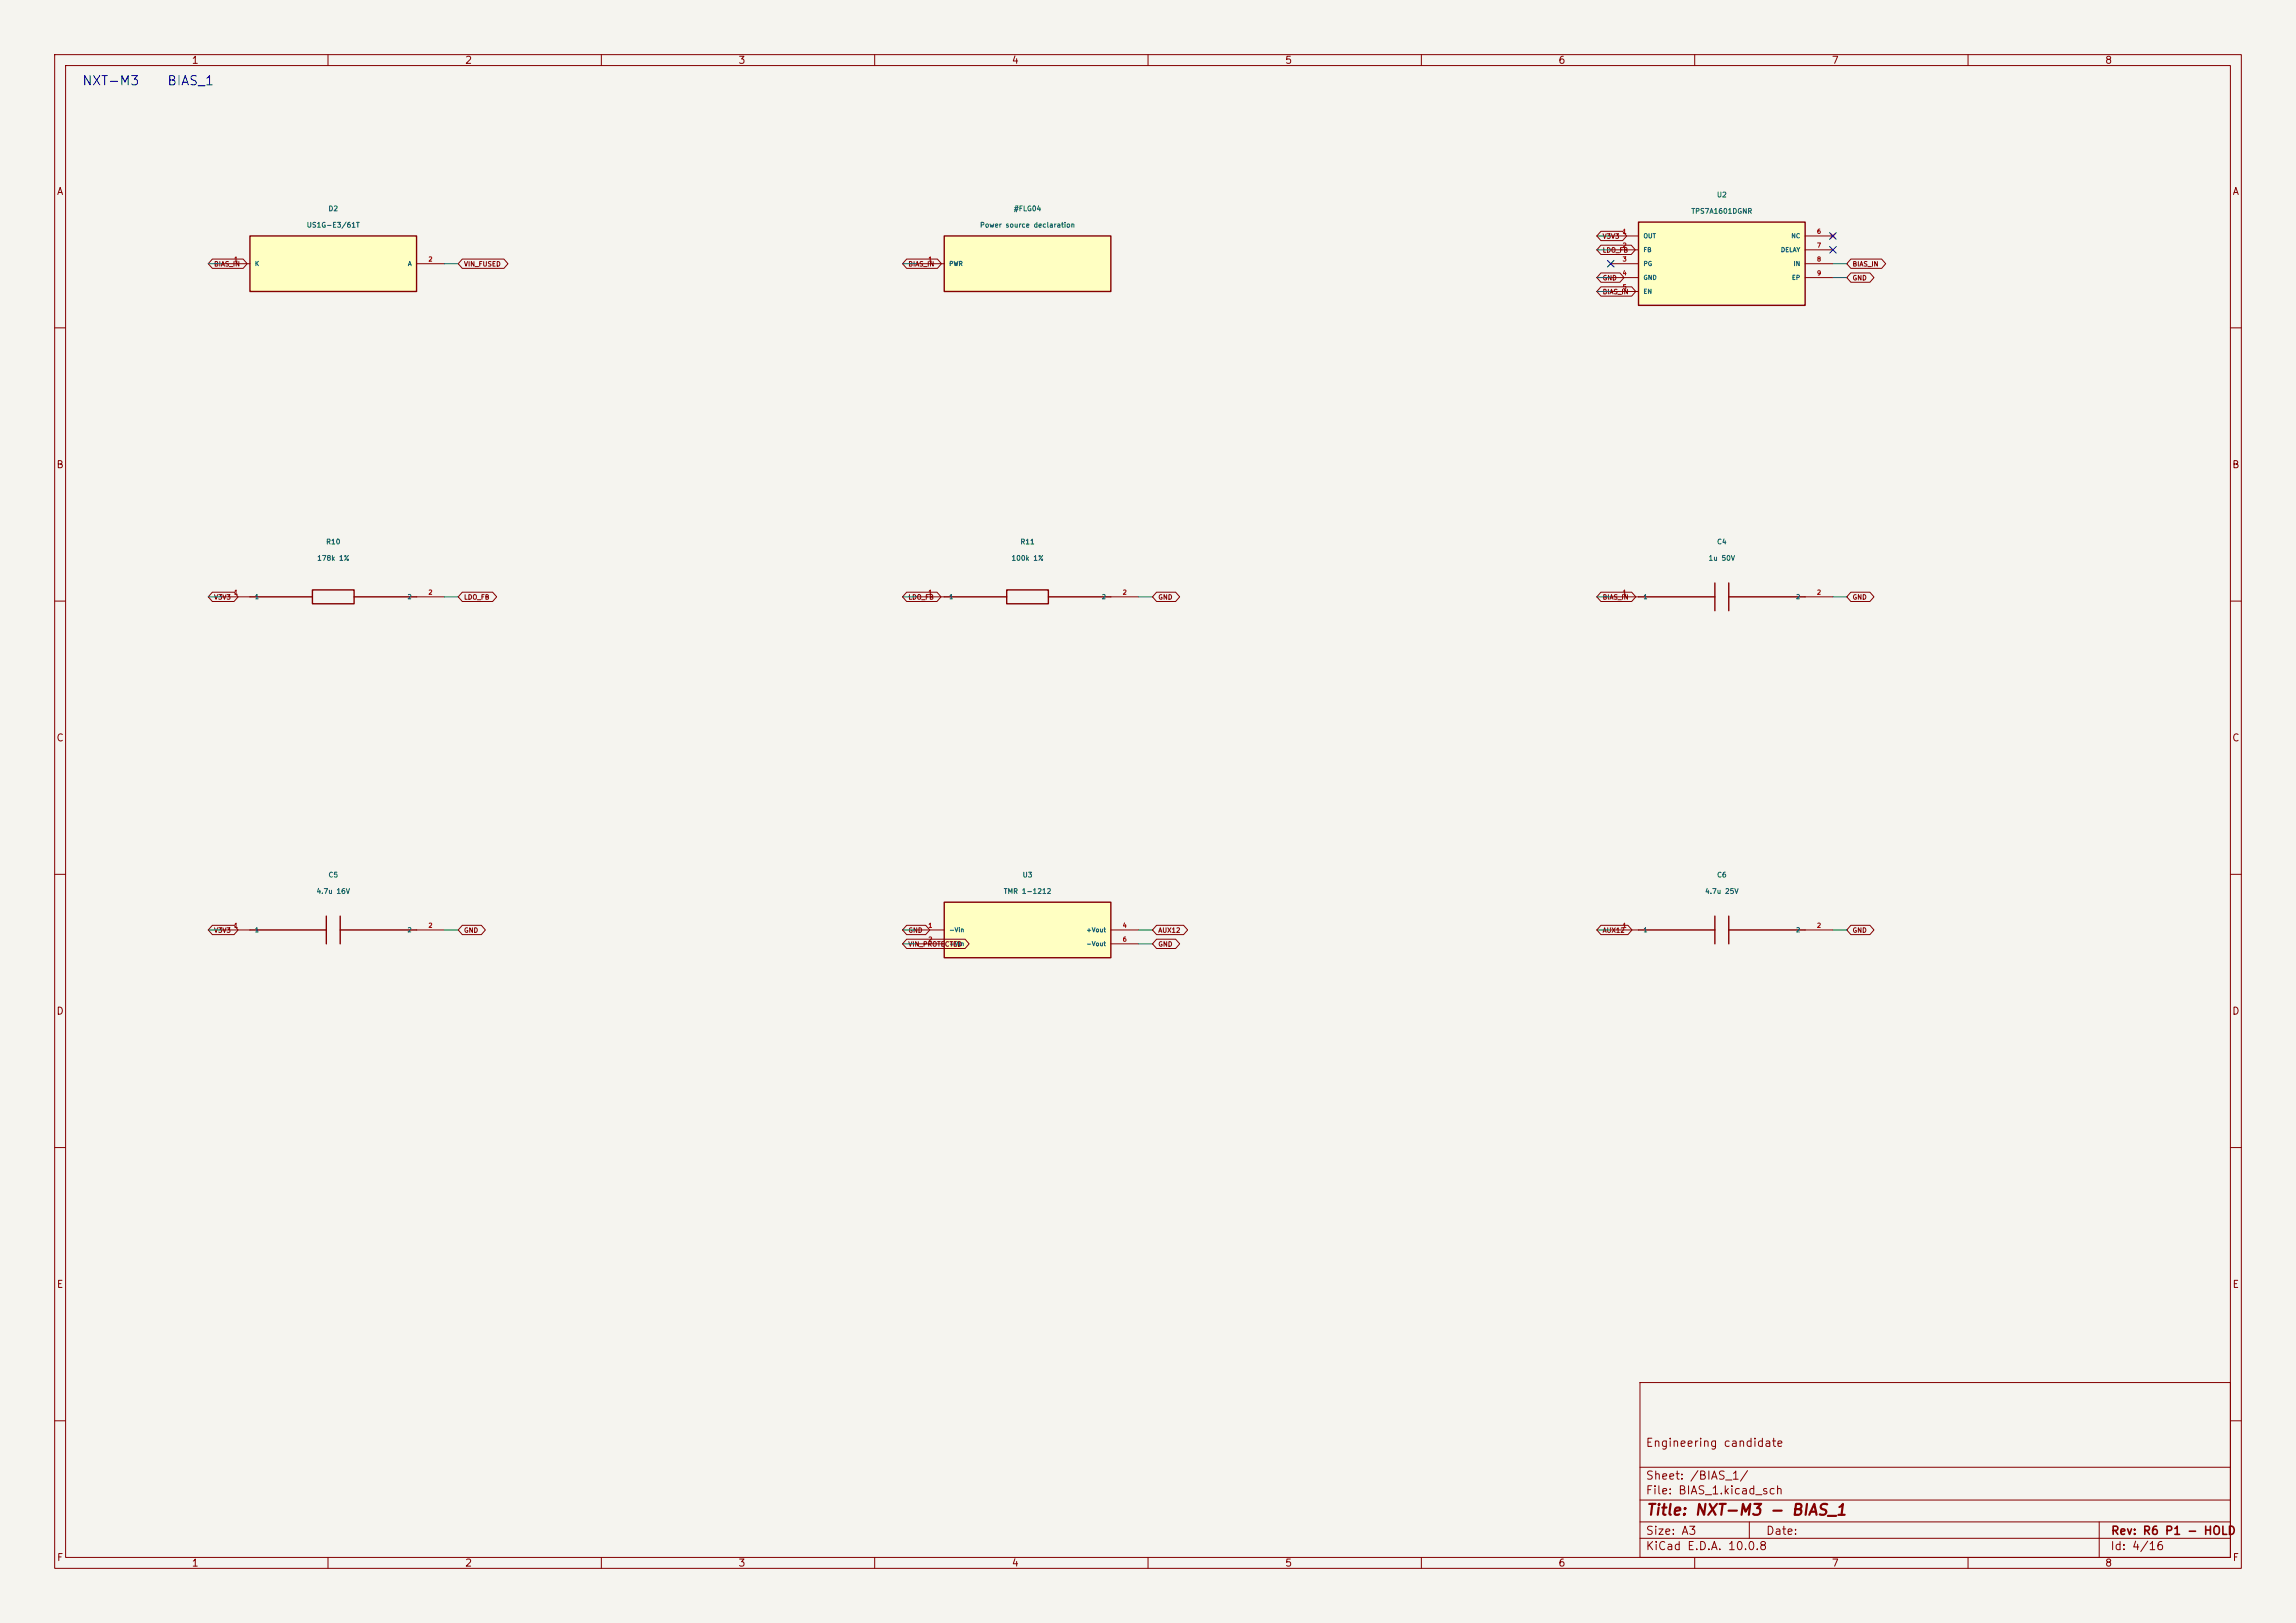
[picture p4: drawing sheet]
<svg xmlns="http://www.w3.org/2000/svg" width="420mm" height="297mm" viewBox="0 0 420 297" stroke-linecap="round" stroke-linejoin="round" font-family="sans-serif">
<defs><g id="words">
<text font-size="2" fill="#840000" x="301" y="277.8">Title: NXT-M3 - BIAS_1</text>
<g font-size="1.7" fill="#0000c2">
<text x="14.9" y="16">NXT-M3</text>
<text x="30.5" y="16">BIAS_1</text>
</g>
<g font-size="1.5" fill="#840000">
<text x="300.9" y="265.1">Engineering candidate</text>
<text x="300.9" y="273.8">File: BIAS_1.kicad_sch</text>
<text x="300.9" y="271.1">Sheet: /BIAS_1/</text>
<text x="300.9" y="281.2">Size: A3</text>
<text x="322.9" y="281.2">Date:</text>
<text x="386" y="281.2">Rev: R6 P1 - HOLD</text>
<text x="300.9" y="284">KiCad E.D.A. 10.0.8</text>
<text x="385.9" y="284">Id: 4/16</text>
</g>
<g font-size="1.3" fill="#840000">
<text x="35" y="12">1</text>
<text x="85" y="12">2</text>
<text x="135" y="12">3</text>
<text x="185" y="12">4</text>
<text x="235" y="12">5</text>
<text x="285" y="12">6</text>
<text x="335" y="12">7</text>
<text x="385" y="12">8</text>
<text x="10.3" y="36">A</text>
<text x="408.3" y="36">A</text>
<text x="10.2" y="86">B</text>
<text x="408.2" y="86">B</text>
<text x="10.2" y="136">C</text>
<text x="408.2" y="136">C</text>
<text x="10.2" y="186">D</text>
<text x="408.2" y="186">D</text>
<text x="10.3" y="236">E</text>
<text x="408.3" y="236">E</text>
<text x="10.3" y="286">F</text>
<text x="35" y="287">1</text>
<text x="85" y="287">2</text>
<text x="135" y="287">3</text>
<text x="185" y="287">4</text>
<text x="235" y="287">5</text>
<text x="285" y="287">6</text>
<text x="335" y="287">7</text>
<text x="385" y="287">8</text>
<text x="408.3" y="286">F</text>
</g>
<g font-size=".9" fill="#006464">
<text x="56" y="41.9">US1G-E3/61T</text>
<text x="60" y="38.9">D2</text>
<text x="179.2" y="41.9">Power source declaration</text>
<text x="185.4" y="38.9">#FLG04</text>
<text x="309.3" y="39.3">TPS7A1601DGNR</text>
<text x="314" y="36.3">U2</text>
<text x="59.6" y="99.8">R10</text>
<text x="186.6" y="99.8">R11</text>
<text x="314" y="99.8">C4</text>
<text x="57.9" y="102.8">178k 1%</text>
<text x="184.9" y="102.8">100k 1%</text>
<text x="312.4" y="102.8">1u 50V</text>
<text x="60" y="160.8">C5</text>
<text x="187" y="160.8">U3</text>
<text x="314" y="160.8">C6</text>
<text x="57.8" y="163.8">4.7u 16V</text>
<text x="183.5" y="163.8">TMR 1-1212</text>
<text x="311.8" y="163.8">4.7u 25V</text>
</g>
<g font-size=".9" fill="#840000">
<text x="293.1" y="43.9">V3V3</text>
<text x="293.1" y="46.4">LDO_FB</text>
<text x="39.1" y="49">BIAS_IN</text>
<text x="84.8" y="49">VIN_FUSED</text>
<text x="166.1" y="49">BIAS_IN</text>
<text x="293.1" y="51.5">GND</text>
<text x="338.8" y="49">BIAS_IN</text>
<text x="338.8" y="51.5">GND</text>
<text x="293.1" y="54">BIAS_IN</text>
<text x="39.1" y="109.9">V3V3</text>
<text x="84.8" y="109.9">LDO_FB</text>
<text x="166.1" y="109.9">LDO_FB</text>
<text x="211.8" y="109.9">GND</text>
<text x="293.1" y="109.9">BIAS_IN</text>
<text x="338.8" y="109.9">GND</text>
<text x="39.1" y="170.9">V3V3</text>
<text x="84.8" y="170.9">GND</text>
<text x="166.1" y="173.4">VIN_PROTECTED</text>
<text x="166.1" y="170.9">GND</text>
<text x="211.8" y="170.9">AUX12</text>
<text x="211.8" y="173.4">GND</text>
<text x="293.1" y="170.9">AUX12</text>
<text x="338.8" y="170.9">GND</text>
</g>
<g font-size=".8" fill="#a90000">
<text x="296.7" y="43">1</text>
<text x="296.7" y="45.5">2</text>
<text x="332.3" y="43">6</text>
<text x="332.3" y="45.5">7</text>
<text x="42.7" y="48">1</text>
<text x="78.3" y="48">2</text>
<text x="169.7" y="48">1</text>
<text x="296.7" y="48">3</text>
<text x="296.7" y="50.6">4</text>
<text x="296.7" y="53.1">5</text>
<text x="332.3" y="48">8</text>
<text x="332.3" y="50.6">9</text>
<text x="42.7" y="109">1</text>
<text x="78.3" y="109">2</text>
<text x="169.7" y="109">1</text>
<text x="205.3" y="109">2</text>
<text x="296.7" y="109">1</text>
<text x="332.3" y="109">2</text>
<text x="42.7" y="170">1</text>
<text x="78.3" y="170">2</text>
<text x="169.7" y="170">1</text>
<text x="169.7" y="172.5">2</text>
<text x="205.3" y="170">4</text>
<text x="205.3" y="172.5">6</text>
<text x="296.7" y="170">1</text>
<text x="332.3" y="170">2</text>
</g>
<g font-size=".8" fill="#006464">
<text x="300.5" y="43.8">OUT</text>
<text x="300.5" y="46.3">FB</text>
<text x="325.7" y="46.3">DELAY</text>
<text x="327.6" y="43.8">NC</text>
<text x="46.5" y="48.9">K</text>
<text x="74.5" y="48.9">A</text>
<text x="173.5" y="48.9">PWR</text>
<text x="300.5" y="48.9">PG</text>
<text x="300.5" y="51.4">GND</text>
<text x="300.5" y="53.9">EN</text>
<text x="327.7" y="51.4">EP</text>
<text x="328" y="48.9">IN</text>
<text x="46.5" y="109.8">1</text>
<text x="74.5" y="109.8">2</text>
<text x="173.5" y="109.8">1</text>
<text x="201.5" y="109.8">2</text>
<text x="300.5" y="109.8">1</text>
<text x="328.5" y="109.8">2</text>
<text x="46.5" y="170.8">1</text>
<text x="74.5" y="170.8">2</text>
<text x="173.5" y="170.8">-Vin</text>
<text x="173.5" y="173.3">+Vin</text>
<text x="198.6" y="170.8">+Vout</text>
<text x="198.6" y="173.3">-Vout</text>
<text x="300.5" y="170.8">1</text>
<text x="328.5" y="170.8">2</text>
</g>
</g></defs>
<path d="M0 0h420v297h-420z" fill="#f5f4ef" stroke="#f5f4ef" stroke-width=".18"/>
<g fill="none" stroke="#840000" stroke-width=".18">
<path d="M10 10h400v277h-400zM12 12h396v273h-396zM60 10v2M110 10v2M160 10v2M210 10v2M260 10v2M310 10v2M360 10v2M10 60h2M408 60h2M10 110h2"/>
<path d="M40.6 109.2h5.1M76.2 109.2h5.1M167.6 109.2h5.1M203.2 109.2h5.1M408 110h2M10 160h2M408 160h2M10 210h2M408 210h2M300 253h108v32h-108zM10 260h2M300 278.5h108"/>
<path d="M300 274.5h108M300 268.5h108M320 278.5v3M384 278.5v6.5M408 260h2M60 285v2M110 285v2M160 285v2M210 285v2M260 285v2M300 281.5h108M310 285v2"/>
<path d="M360 285v2"/>
</g>
<path d="M45.7 109.2h11.4M57.1 108h7.7v2.5h-7.7zM64.8 109.2h11.4M172.7 109.2h11.4M184.1 108h7.7v2.5h-7.7zM191.8 109.2h11.4" fill="none" stroke="#840000" stroke-width=".25"/>
<path d="M172.7 165.1h30.5v10.2h-30.5z" fill="#ffffc2"/>
<path d="M299.7 109.2h14M313.7 106.7v5.1M316.2 109.2h14M316.2 106.7v5.1M172.7 165.1h30.5v10.2h-30.5zM299.7 170.2h14M313.7 167.6v5.1M316.2 167.6v5.1M316.2 170.2h14" fill="none" stroke="#840000" stroke-width=".25"/>
<path d="M294.6 109.2h5.1M330.2 109.2h5.1M167.6 170.2h5.1M167.6 172.7h5.1M203.2 170.2h5.1M203.2 172.7h5.1M294.6 170.2h5.1M330.2 170.2h5.1" fill="none" stroke="#840000" stroke-width=".18"/>
<path d="M45.7 43.2h30.5v10.1h-30.5z" fill="#ffffc2"/>
<path d="M45.7 43.2h30.5v10.1h-30.5zM45.7 170.2h14M59.7 167.6v5.1M62.2 170.2h14M62.2 167.6v5.1" fill="none" stroke="#840000" stroke-width=".25"/>
<path d="M40.6 48.3h5.1M76.2 48.3h5.1M40.6 170.2h5.1M76.2 170.2h5.1" fill="none" stroke="#840000" stroke-width=".18"/>
<path d="M299.7 40.6h30.5v15.3h-30.5z" fill="#ffffc2"/>
<path d="M299.7 40.6h30.5v15.3h-30.5z" fill="none" stroke="#840000" stroke-width=".25"/>
<path d="M294.6 43.2h5.1M294.6 45.7h5.1M294.6 48.3h5.1M294.6 50.8h5.1M294.6 53.3h5.1M330.2 43.2h5.1M330.2 45.7h5.1M330.2 48.3h5.1M330.2 50.8h5.1M334.9 42.8l.8 .8M335.7 42.8l-.8 .8" fill="none" stroke="#840000" stroke-width=".18"/>
<path d="M172.7 43.2h30.5v10.1h-30.5z" fill="#ffffc2"/>
<path d="M172.7 43.2h30.5v10.1h-30.5z" fill="none" stroke="#840000" stroke-width=".25"/>
<g fill="none" stroke="#840000" stroke-width=".18">
<path d="M38.8 47.4h5.7l.7 .9-.7 .8h-5.7l-.7-.8zM84.6 47.4h7.6l.7 .9-.7 .8h-7.6l-.8-.8zM165.8 47.4h5.7l.7 .9-.7 .8h-5.7l-.7-.8zM167.6 48.3h5.1M292.8 49.9h3.5l.8 .9-.8 .9h-3.5l-.7-.9zM292.8 42.3h4l.8 .9-.8 .8h-4l-.7-.8zM292.8 52.5h5.7l.7 .8-.7 .9h-5.7l-.7-.9zM292.8 44.9h5.6l.7 .8-.7 .9h-5.6l-.7-.9zM338.6 47.4h5.6l.7 .9-.7 .8h-5.6l-.8-.8zM338.6 49.9h3.4l.8 .9-.8 .9h-3.4l-.8-.9zM38.8 108.4h4l.8 .8-.8 .9h-4l-.7-.9zM84.6 108.4h5.5l.8 .8-.8 .9h-5.5l-.8-.9z"/>
<path d="M165.8 108.4h5.6l.7 .8-.7 .9h-5.6l-.7-.9zM211.6 108.4h3.4l.8 .8-.8 .9h-3.4l-.8-.9zM292.8 108.4h5.7l.7 .8-.7 .9h-5.7l-.7-.9zM338.6 108.4h3.4l.8 .8-.8 .9h-3.4l-.8-.9zM38.8 169.3h4l.8 .9-.8 .8h-4l-.7-.8zM84.6 169.3h3.4l.8 .9-.8 .8h-3.4l-.8-.8zM165.8 171.9h10.7l.8 .8-.8 .9h-10.7l-.7-.9zM165.8 169.3h3.5l.8 .9-.8 .8h-3.5l-.7-.8zM211.6 169.3h4.9l.7 .9-.7 .8h-4.9l-.8-.8zM211.6 171.9h3.4l.8 .8-.8 .9h-3.4l-.8-.9zM292.8 169.3h5l.7 .9-.7 .8h-5l-.7-.8zM338.6 169.3h3.4l.8 .9-.8 .8h-3.4l-.8-.8z"/>
</g>
<g fill="none" stroke="#009600" stroke-width=".18">
<path d="M38.1 48.3h2.5M81.3 48.3h2.5M165.1 48.3h2.5M292.1 45.7h2.5M292.1 50.8h2.5M292.1 53.3h2.5M292.1 43.2h2.5M335.3 48.3h2.5M335.3 50.8h2.5M38.1 109.2h2.5M81.3 109.2h2.5M165.1 109.2h2.5"/>
<path d="M208.3 109.2h2.5M292.1 109.2h2.5M335.3 109.2h2.5M38.1 170.2h2.5M81.3 170.2h2.5M165.1 170.2h2.5M165.1 172.7h2.5M208.3 170.2h2.5M208.3 172.7h2.5M292.1 170.2h2.5M335.3 170.2h2.5"/>
</g>
<path d="M294 47.7l1.2 1.2M295.2 47.7l-1.2 1.2M334.7 45.1l1.2 1.2M334.7 42.6l1.2 1.2M335.9 45.1l-1.2 1.2M335.9 42.6l-1.2 1.2" fill="none" stroke="#000084" stroke-width=".18"/>
<use href="#words"/>
</svg>
